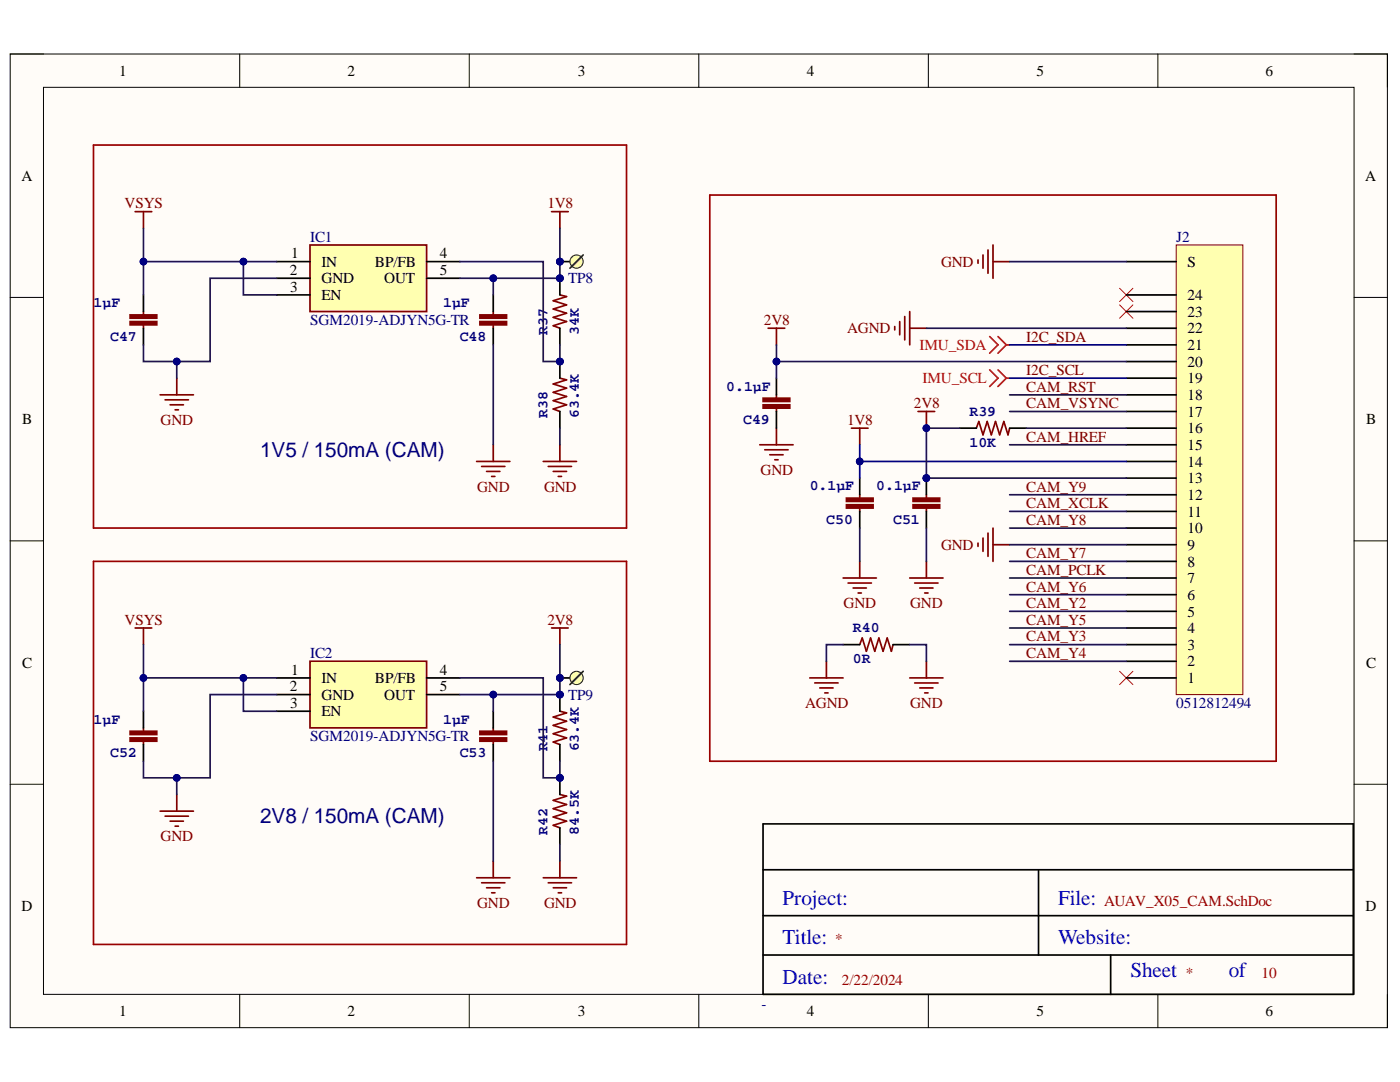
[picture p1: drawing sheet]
<svg xmlns="http://www.w3.org/2000/svg" width="279mm" height="216mm" viewBox="0 0 279 216" stroke-linecap="round" stroke-linejoin="round" font-family="sans-serif">
<defs><g id="words">
<g font-size="4.2" fill="#00f">
<text x="156.2" y="180.5">Project:</text>
<text x="211.1" y="180.5">File:</text>
<text x="156.2" y="188.4">Title:</text>
<text x="211.1" y="188.4">Website:</text>
<text x="156.2" y="196.3">Date:</text>
<text x="225.6" y="194.9">Sheet</text>
<text x="245.2" y="194.9">of</text>
</g>
<g font-size="4.1" fill="#000080">
<text x="51.9" y="91.2">1V5 / 150mA (CAM)</text>
<text x="51.9" y="164.3">2V8 / 150mA (CAM)</text>
</g>
<g font-size="3">
<text x="23.8" y="15.1">1</text>
<text x="69.3" y="15.1">2</text>
<text x="115.3" y="15.1">3</text>
<text x="161" y="15.1">4</text>
<text x="206.8" y="15.1">5</text>
<text x="252.6" y="15.1">6</text>
<text x="4.3" y="36.1">A</text>
<text x="272.5" y="36.1">A</text>
<text x="58.1" y="51.6">1</text>
<text x="64.2" y="53.3">IN</text>
<text x="74.8" y="53.3">BP/FB</text>
<text x="87.8" y="51.6">4</text>
<text x="237" y="53.3">S</text>
<text x="57.8" y="54.9">2</text>
<text x="57.9" y="58.2">3</text>
<text x="64.2" y="56.5">GND</text>
<text x="64.2" y="59.9">EN</text>
<text x="76.7" y="56.5">OUT</text>
<text x="87.8" y="54.9">5</text>
<text x="237" y="59.9">24</text>
<text x="237" y="63.2">23</text>
<text x="237" y="69.8">21</text>
<text x="237" y="66.5">22</text>
<text x="237" y="76.5">19</text>
<text x="237" y="73.2">20</text>
<text x="237" y="83.2">17</text>
<text x="237" y="79.8">18</text>
<text x="4.4" y="84.7">B</text>
<text x="237" y="89.8">15</text>
<text x="237" y="86.5">16</text>
<text x="272.6" y="84.7">B</text>
<text x="237" y="93.1">14</text>
<text x="237" y="99.7">12</text>
<text x="237" y="96.4">13</text>
<text x="237" y="106.4">10</text>
<text x="237" y="103.1">11</text>
<text x="237" y="113.1">8</text>
<text x="237" y="109.7">9</text>
<text x="237" y="119.7">6</text>
<text x="237" y="116.4">7</text>
<text x="237" y="123.1">5</text>
<text x="237" y="129.7">3</text>
<text x="237" y="126.4">4</text>
<text x="4.4" y="133.2">C</text>
<text x="57.8" y="137.9">2</text>
<text x="58.1" y="134.6">1</text>
<text x="64.2" y="136.3">IN</text>
<text x="74.8" y="136.3">BP/FB</text>
<text x="87.8" y="134.6">4</text>
<text x="87.8" y="137.9">5</text>
<text x="237" y="136.3">1</text>
<text x="237" y="133">2</text>
<text x="272.6" y="133.2">C</text>
<text x="57.9" y="141.3">3</text>
<text x="64.2" y="139.6">GND</text>
<text x="64.2" y="142.9">EN</text>
<text x="76.7" y="139.6">OUT</text>
<text x="4.3" y="181.8">D</text>
<text x="272.5" y="181.8">D</text>
<text x="23.8" y="202.8">1</text>
<text x="69.3" y="202.8">2</text>
<text x="115.3" y="202.8">3</text>
<text x="161" y="202.8">4</text>
<text x="206.8" y="202.8">5</text>
<text x="252.6" y="202.8">6</text>
</g>
<g font-size="3" fill="#800000">
<text x="24.9" y="41.6">VSYS</text>
<text x="109.3" y="41.6">1V8</text>
<text x="187.8" y="53.3">GND</text>
<text x="152.5" y="64.9">2V8</text>
<text x="169" y="66.5">AGND</text>
<text x="204.8" y="68.2">I2C_SDA</text>
<text x="204.8" y="74.8">I2C_SCL</text>
<text x="182.4" y="81.5">2V8</text>
<text x="204.8" y="78.2">CAM_RST</text>
<text x="204.8" y="81.5">CAM_VSYNC</text>
<text x="32" y="84.8">GND</text>
<text x="169" y="84.8">1V8</text>
<text x="204.8" y="88.2">CAM_HREF</text>
<text x="151.8" y="94.8">GND</text>
<text x="95.2" y="98.1">GND</text>
<text x="108.6" y="98.1">GND</text>
<text x="204.8" y="98.1">CAM_Y9</text>
<text x="204.8" y="101.4">CAM_XCLK</text>
<text x="204.8" y="104.7">CAM_Y8</text>
<text x="187.8" y="109.7">GND</text>
<text x="204.8" y="111.4">CAM_Y7</text>
<text x="204.8" y="114.7">CAM_PCLK</text>
<text x="204.8" y="118.1">CAM_Y6</text>
<text x="24.9" y="124.7">VSYS</text>
<text x="109.3" y="124.7">2V8</text>
<text x="168.4" y="121.4">GND</text>
<text x="181.6" y="121.4">GND</text>
<text x="204.8" y="121.4">CAM_Y2</text>
<text x="204.8" y="124.7">CAM_Y5</text>
<text x="204.8" y="128">CAM_Y3</text>
<text x="204.8" y="131.4">CAM_Y4</text>
<text x="160.7" y="141.3">AGND</text>
<text x="181.6" y="141.3">GND</text>
<text x="32" y="167.9">GND</text>
<text x="95.2" y="181.2">GND</text>
<text x="108.6" y="181.2">GND</text>
</g>
<g font-size="3" fill="#000080">
<text x="61.9" y="48.3">IC1</text>
<text x="234.7" y="48.3">J2</text>
<text x="113.4" y="56.5">TP8</text>
<text x="18.7" y="61.3">1µF</text>
<text x="61.9" y="64.9">SGM2019-ADJYN5G-TR</text>
<text x="88.5" y="61.3">1µF</text>
<text x="22" y="68">C47</text>
<text x="91.7" y="68">C48</text>
<text x="109.3" y="66.8" transform="rotate(-90 109.3 66.8)">R37</text>
<text x="115.5" y="66.8" transform="rotate(-90 115.5 66.8)">34K</text>
<text x="144.9" y="77.9">0.1µF</text>
<text x="109.3" y="83.4" transform="rotate(-90 109.3 83.4)">R38</text>
<text x="115.5" y="83.4" transform="rotate(-90 115.5 83.4)">63.4K</text>
<text x="193.5" y="82.9">R39</text>
<text x="148.3" y="84.5">C49</text>
<text x="193.5" y="89.2">10K</text>
<text x="161.6" y="97.8">0.1µF</text>
<text x="174.9" y="97.8">0.1µF</text>
<text x="164.9" y="104.5">C50</text>
<text x="178.3" y="104.5">C51</text>
<text x="61.9" y="131.4">IC2</text>
<text x="170.2" y="126.1">R40</text>
<text x="170.2" y="132.4">0R</text>
<text x="113.4" y="139.6">TP9</text>
<text x="234.7" y="141.3">0512812494</text>
<text x="18.7" y="144.4">1µF</text>
<text x="61.9" y="147.9">SGM2019-ADJYN5G-TR</text>
<text x="88.5" y="144.4">1µF</text>
<text x="109.3" y="149.9" transform="rotate(-90 109.3 149.9)">R41</text>
<text x="115.5" y="149.9" transform="rotate(-90 115.5 149.9)">63.4K</text>
<text x="22" y="151">C52</text>
<text x="91.7" y="151">C53</text>
<text x="109.3" y="166.5" transform="rotate(-90 109.3 166.5)">R42</text>
<text x="115.5" y="166.5" transform="rotate(-90 115.5 166.5)">84.5K</text>
<text x="152" y="201.4">-</text>
</g>
<g font-size="3" fill="#f00">
<text x="183.5" y="69.8">IMU_SDA</text>
<text x="184.1" y="76.5">IMU_SCL</text>
</g>
<g font-size="3" fill="#980000">
<text x="220.4" y="180.8">AUAV_X05_CAM.SchDoc</text>
<text x="166.7" y="188.3">*</text>
<text x="168" y="196.5">2/22/2024</text>
<text x="236.7" y="195.2">*</text>
<text x="251.7" y="195.2">10</text>
</g>
</g></defs>
<path d="M2 10.8h274.9v194.3h-274.9z" fill-rule="evenodd" fill="#fffcf8"/>
<path d="M2 10.8h274.9v194.3h-274.9z" fill="none" stroke="#000" stroke-width=".2"/>
<path d="M8.7 17.4h261.5v181h-261.5z" fill-rule="evenodd" fill="#fffcf8"/>
<g fill="none" stroke="#000" stroke-width=".2">
<path d="M2 10.8h6.7M8.7 17.4h261.5v181h-261.5zM47.8 10.8v6.6M93.7 10.8v6.6M139.5 10.8v6.6M185.3 10.8v6.6M231.1 10.8v6.6M270.2 10.8h6.7v6.6M2 59.3h6.7M270.2 59.3h6.7M2 107.9h6.7M270.2 107.9h6.7"/>
<path d="M2 156.5h6.7M270.2 156.5h6.7M47.8 198.4v6.7M93.7 198.4v6.7M139.5 198.4v6.7M185.3 198.4v6.7M231.1 198.4v6.7M276.9 198.4v6.7"/>
</g>
<path d="M223.4 57.5l2.7 2.7M226.1 57.5l-2.7 2.7M223.4 60.8l2.7 2.7M226.1 60.8l-2.7 2.7M223.4 134l2.7 2.6M226.1 134l-2.7 2.6" fill="none" stroke="#f00" stroke-width=".2"/>
<g fill="none" stroke="#800000" stroke-width=".34">
<path d="M178.6 65.2v.6M179.6 64.2v2.6M180.6 63.2v4.6M181.6 62.2v6.6M181.6 65.5h3.3M151.6 88.8h6.7M152.6 89.8h4.7M153.6 90.7h2.7M154.6 91.7h.7M155 85.4v3.4M183.2 82.1h3.3M184.9 82.1v3.3"/>
<path d="M168.3 115.3h6.6M169.2 116.3h4.7M170.3 117.3h2.6M171.2 118.3h.7M171.6 112v3.3M181.6 115.3h6.6M182.5 116.3h4.7M183.5 117.3h2.7M184.5 118.3h.7M184.9 112v3.3M195.2 108.4v.6M196.2 107.4v2.6"/>
<path d="M197.2 106.4v4.6M198.2 105.4v6.6M198.2 108.7h3.3"/>
</g>
<circle cx="184.9" cy="85.4" r=".66" fill="#000080"/>
<circle cx="184.9" cy="85.4" r=".66" fill="none" stroke="#000080" stroke-width=".2"/>
<g fill="none" stroke="#800000" stroke-width=".34">
<path d="M195.2 51.9v.6M196.2 50.9v2.6M197.2 49.9v4.6M198.2 48.9v6.6M198.2 52.2h3.3M153.3 65.5h3.3M155 65.5v3.3M155 78.8v.6M155 81.4v.7M169.9 85.4h3.3M171.6 85.4v3.4M194.8 85.4l.5-1.3 .9 2.7 .8-2.7 .8 2.7 .9-2.7 .8 2.7 .8-2.7 .9 2.7 .3-1.4"/>
<path d="M161.6 135.3h6.7M162.6 136.3h4.7M163.6 137.3h2.7M164.6 138.3h.7M164.9 131.9v3.4M172.1 127.3l-.5 1.3M172.1 127.3l.8 2.7 .8-2.7 .9 2.7 .8-2.7 .8 2.7 .9-2.7 .8 2.7 .3-1.4M181.6 135.3h6.6M182.5 136.3h4.7M183.5 137.3h2.7M184.5 138.3h.7M184.9 132v3.3"/>
</g>
<path d="M191.5 85.4h3.3M201.5 85.4h3.3M168.3 128.6h3.3M178.2 128.6h3.4" fill="none" stroke="#000" stroke-width=".34"/>
<path d="M152.3 79.4h5.3v.7h-5.3z" fill-rule="evenodd" fill="#800000"/>
<path d="M152.3 79.4h5.3v.7h-5.3z" fill="none" stroke="#800000" stroke-width=".34"/>
<path d="M152.3 80.8h5.3v.6h-5.3z" fill-rule="evenodd" fill="#800000"/>
<path d="M152.3 80.8h5.3v.6h-5.3z" fill="none" stroke="#800000" stroke-width=".34"/>
<path d="M155 75.5v3.3M155 82.1v3.3" fill="none" stroke="#000" stroke-width=".34"/>
<circle cx="184.9" cy="95.4" r=".66" fill="#000080"/>
<circle cx="184.9" cy="95.4" r=".66" fill="none" stroke="#000080" stroke-width=".2"/>
<path d="M184.9 98.7v.7M184.9 101.4v.6" fill="none" stroke="#800000" stroke-width=".34"/>
<path d="M182.2 99.4h5.3v.7h-5.3z" fill-rule="evenodd" fill="#800000"/>
<path d="M182.2 99.4h5.3v.7h-5.3z" fill="none" stroke="#800000" stroke-width=".34"/>
<path d="M182.2 100.7h5.3v.7h-5.3z" fill-rule="evenodd" fill="#800000"/>
<path d="M182.2 100.7h5.3v.7h-5.3z" fill="none" stroke="#800000" stroke-width=".34"/>
<path d="M184.9 95.4v3.3M184.9 102v3.4" fill="none" stroke="#000" stroke-width=".34"/>
<circle cx="184.9" cy="95.4" r=".66" fill="#000080"/>
<circle cx="184.9" cy="95.4" r=".66" fill="none" stroke="#000080" stroke-width=".2"/>
<path d="M171.6 98.7v.7M171.6 101.4v.6" fill="none" stroke="#800000" stroke-width=".34"/>
<path d="M168.9 99.4h5.3v.7h-5.3z" fill-rule="evenodd" fill="#800000"/>
<path d="M168.9 99.4h5.3v.7h-5.3z" fill="none" stroke="#800000" stroke-width=".34"/>
<path d="M168.9 100.7h5.3v.7h-5.3z" fill-rule="evenodd" fill="#800000"/>
<g fill="none" stroke="#800000" stroke-width=".34">
<path d="M27 42.2h3.3M28.6 42.2v3.4M110.1 42.2h3.3M111.7 42.2v3.4M32 78.8h6.6M32.9 79.8h4.7M35.3 75.5v3.3M33.9 80.8h2.7M34.9 81.8h.7M95.1 92.1h6.7M96.1 93.1h4.7M97.1 94.1h2.7"/>
<path d="M98.1 95.1h.7M98.4 88.8v3.3M108.4 92.1h6.7M109.4 93.1h4.7M110.4 94.1h2.7M111.4 95.1h.7M111.7 88.8v3.3M168.9 100.7h5.3v.7h-5.3zM27 125.3h3.3M28.6 125.3v3.3M110.1 125.3h3.3M111.7 125.3v3.3"/>
<path d="M35.3 158.5v3.4M32 161.9h6.6M32.9 162.9h4.7M33.9 163.9h2.7M34.9 164.9h.7M95.1 175.1h6.7M96.1 176.2h4.7M97.1 177.1h2.7M98.1 178.1h.7M98.4 171.8v3.3M108.4 175.1h6.7M109.4 176.2h4.7"/>
<path d="M110.4 177.1h2.7M111.4 178.1h.7M111.7 171.8v3.3"/>
</g>
<path d="M171.6 95.4v3.3M171.6 102v3.4" fill="none" stroke="#000" stroke-width=".34"/>
<circle cx="111.7" cy="55.5" r=".67" fill="#000080"/>
<circle cx="111.7" cy="55.5" r=".67" fill="none" stroke="#000080" stroke-width=".2"/>
<path d="M111.7 58.8l1.4 .4-2.7 .8 2.7 .8-2.7 .9 2.7 .8-2.7 .8 2.7 .9-2.7 .8 1.3 .5" fill="none" stroke="#800000" stroke-width=".34"/>
<path d="M111.7 55.5v3.3" fill="none" stroke="#000" stroke-width=".34"/>
<circle cx="111.7" cy="55.5" r=".67" fill="#000080"/>
<circle cx="111.7" cy="55.5" r=".67" fill="none" stroke="#000080" stroke-width=".2"/>
<path d="M111.7 65.5v3.3" fill="none" stroke="#000" stroke-width=".34"/>
<circle cx="111.7" cy="72.1" r=".67" fill="#000080"/>
<circle cx="111.7" cy="72.1" r=".67" fill="none" stroke="#000080" stroke-width=".2"/>
<path d="M111.7 75.5l1.4 .3-2.7 .8 2.7 .9-2.7 .8 2.7 .8-2.7 .8 2.7 .9-2.7 .8 1.3 .5" fill="none" stroke="#800000" stroke-width=".34"/>
<path d="M111.7 72.1v3.4" fill="none" stroke="#000" stroke-width=".34"/>
<circle cx="111.7" cy="72.1" r=".67" fill="#000080"/>
<circle cx="111.7" cy="72.1" r=".67" fill="none" stroke="#000080" stroke-width=".2"/>
<path d="M111.7 82.1v3.3" fill="none" stroke="#000" stroke-width=".34"/>
<circle cx="111.7" cy="138.6" r=".67" fill="#000080"/>
<circle cx="111.7" cy="138.6" r=".67" fill="none" stroke="#000080" stroke-width=".2"/>
<path d="M111.7 141.9l1.4 .4-2.7 .8 2.7 .8-2.7 .8 2.7 .9-2.7 .8 2.7 .8-2.7 .9 1.3 .5" fill="none" stroke="#800000" stroke-width=".34"/>
<path d="M111.7 138.6v3.3" fill="none" stroke="#000" stroke-width=".34"/>
<circle cx="111.7" cy="138.6" r=".67" fill="#000080"/>
<circle cx="111.7" cy="138.6" r=".67" fill="none" stroke="#000080" stroke-width=".2"/>
<path d="M111.7 148.6v3.3" fill="none" stroke="#000" stroke-width=".34"/>
<circle cx="111.7" cy="155.2" r=".67" fill="#000080"/>
<circle cx="111.7" cy="155.2" r=".67" fill="none" stroke="#000080" stroke-width=".2"/>
<path d="M111.7 158.5l1.4 .4-2.7 .8 2.7 .8-2.7 .9 2.7 .8-2.7 .8 2.7 .9-2.7 .8 1.3 .5" fill="none" stroke="#800000" stroke-width=".34"/>
<path d="M111.7 155.2v3.3" fill="none" stroke="#000" stroke-width=".34"/>
<circle cx="111.7" cy="155.2" r=".67" fill="#000080"/>
<circle cx="111.7" cy="155.2" r=".67" fill="none" stroke="#000080" stroke-width=".2"/>
<path d="M111.7 165.2v3.3" fill="none" stroke="#000" stroke-width=".34"/>
<path d="M61.9 48.9h23.2v13.3h-23.2z" fill-rule="evenodd" fill="#ffffb0"/>
<path d="M61.9 48.9h23.2v13.3h-23.2z" fill="none" stroke="#800000" stroke-width=".34"/>
<path d="M55.2 52.2h6.7M55.2 55.5h6.7M55.2 58.8h6.7M85.1 52.2h6.7M85.1 55.5h6.7" fill="none" stroke="#000" stroke-width=".34"/>
<path d="M61.9 131.9h23.2v13.3h-23.2z" fill-rule="evenodd" fill="#ffffb0"/>
<path d="M28.6 62.2v.6M28.6 64.8v.7M61.9 131.9h23.2v13.3h-23.2z" fill="none" stroke="#800000" stroke-width=".34"/>
<path d="M55.2 135.3h6.7M55.2 138.6h6.7M85.1 135.3h6.7M85.1 138.6h6.7M55.2 141.9h6.7" fill="none" stroke="#000" stroke-width=".34"/>
<path d="M18.7 28.9h106.3v76.5h-106.3zM141.7 38.9h113v113h-113zM18.7 112h106.3v76.4h-106.3z" fill="none" stroke="#980000" stroke-width=".34"/>
<path d="M26 62.8h5.3v.7h-5.3z" fill-rule="evenodd" fill="#800000"/>
<path d="M26 62.8h5.3v.7h-5.3z" fill="none" stroke="#800000" stroke-width=".34"/>
<path d="M26 64.2h5.3v.6h-5.3z" fill-rule="evenodd" fill="#800000"/>
<path d="M26 64.2h5.3v.6h-5.3zM98.4 62.2v.6M98.4 64.8v.7" fill="none" stroke="#800000" stroke-width=".34"/>
<path d="M28.6 58.8v3.4M28.6 65.5v3.3" fill="none" stroke="#000" stroke-width=".34"/>
<path d="M95.8 62.8h5.3v.7h-5.3z" fill-rule="evenodd" fill="#800000"/>
<path d="M95.8 62.8h5.3v.7h-5.3z" fill="none" stroke="#800000" stroke-width=".34"/>
<path d="M95.8 64.2h5.3v.6h-5.3z" fill-rule="evenodd" fill="#800000"/>
<path d="M95.8 64.2h5.3v.6h-5.3zM28.6 145.2v.7M28.6 147.9v.7" fill="none" stroke="#800000" stroke-width=".34"/>
<path d="M98.4 58.8v3.4M98.4 65.5v3.3" fill="none" stroke="#000" stroke-width=".34"/>
<path d="M26 145.9h5.3v.7h-5.3z" fill-rule="evenodd" fill="#800000"/>
<path d="M26 145.9h5.3v.7h-5.3z" fill="none" stroke="#800000" stroke-width=".34"/>
<path d="M26 147.2h5.3v.7h-5.3z" fill-rule="evenodd" fill="#800000"/>
<path d="M26 147.2h5.3v.7h-5.3zM98.4 145.2v.7M98.4 147.9v.7" fill="none" stroke="#800000" stroke-width=".34"/>
<path d="M28.6 141.9v3.3M28.6 148.6v3.3" fill="none" stroke="#000" stroke-width=".34"/>
<path d="M95.8 145.9h5.3v.7h-5.3z" fill-rule="evenodd" fill="#800000"/>
<path d="M95.8 145.9h5.3v.7h-5.3z" fill="none" stroke="#800000" stroke-width=".34"/>
<path d="M95.8 147.2h5.3v.7h-5.3z" fill-rule="evenodd" fill="#800000"/>
<path d="M95.8 147.2h5.3v.7h-5.3z" fill="none" stroke="#800000" stroke-width=".34"/>
<path d="M98.4 141.9v3.3M98.4 148.6v3.3" fill="none" stroke="#000" stroke-width=".34"/>
<path d="M234.7 48.9h13.3v89.7h-13.3z" fill-rule="evenodd" fill="#ffffb0"/>
<path d="M234.7 48.9h13.3v89.7h-13.3z" fill="none" stroke="#800000" stroke-width=".2"/>
<g fill="none" stroke="#000" stroke-width=".34">
<path d="M224.8 58.9h9.9M224.8 52.2h9.9M224.8 78.8h9.9M224.8 75.5h9.9M224.8 72.1h9.9M224.8 68.8h9.9M224.8 65.5h9.9M224.8 62.2h9.9M224.8 98.7h9.9M224.8 95.4h9.9M224.8 92.1h9.9M224.8 88.8h9.9"/>
<path d="M224.8 85.4h9.9M224.8 82.1h9.9M224.8 118.7h9.9M224.8 115.3h9.9M224.8 112h9.9M224.8 108.7h9.9M224.8 105.4h9.9M224.8 102h9.9M224.8 135.3h9.9M224.8 132h9.9M224.8 128.6h9.9M224.8 125.3h9.9"/>
<path d="M224.8 122h9.9"/>
</g>
<path d="M197.5 67.2l1.7 1.6-1.7 1.7M197.5 73.8l1.7 1.7-1.7 1.6M199.2 67.2l1.6 1.6M199.2 73.8l1.6 1.7M200.8 68.8l-1.6 1.7M200.8 68.8h.7M200.8 75.5l-1.6 1.6M200.8 75.5h.7" fill="none" stroke="#f00" stroke-width=".34"/>
<path d="M184.9 105.4v6.6M55.2 138.6h-13.3v16.6h-13.3v-3.3" fill="none" stroke="#20124d" stroke-width=".34"/>
<circle cx="35.3" cy="155.2" r=".66" fill="#000080"/>
<circle cx="35.3" cy="155.2" r=".66" fill="none" stroke="#000080" stroke-width=".2"/>
<path d="M28.6 128.6v6.7h26.6" fill="none" stroke="#20124d" stroke-width=".34"/>
<circle cx="48.6" cy="135.3" r=".67" fill="#000080"/>
<circle cx="48.6" cy="135.3" r=".67" fill="none" stroke="#000080" stroke-width=".2"/>
<circle cx="28.6" cy="135.3" r=".66" fill="#000080"/>
<circle cx="28.6" cy="135.3" r=".66" fill="none" stroke="#000080" stroke-width=".2"/>
<path d="M55.2 55.5h-13.3v16.6h-13.3v-3.3" fill="none" stroke="#20124d" stroke-width=".34"/>
<circle cx="35.3" cy="72.1" r=".66" fill="#000080"/>
<circle cx="35.3" cy="72.1" r=".66" fill="none" stroke="#000080" stroke-width=".2"/>
<path d="M28.6 45.6v6.6h26.6" fill="none" stroke="#20124d" stroke-width=".34"/>
<circle cx="48.6" cy="52.2" r=".67" fill="#000080"/>
<circle cx="48.6" cy="52.2" r=".67" fill="none" stroke="#000080" stroke-width=".2"/>
<circle cx="28.6" cy="52.2" r=".66" fill="#000080"/>
<circle cx="28.6" cy="52.2" r=".66" fill="none" stroke="#000080" stroke-width=".2"/>
<path d="M48.6 135.3v6.6h6.6" fill="none" stroke="#20124d" stroke-width=".34"/>
<circle cx="48.6" cy="135.3" r=".67" fill="#000080"/>
<circle cx="48.6" cy="135.3" r=".67" fill="none" stroke="#000080" stroke-width=".2"/>
<path d="M48.6 52.2v6.6h6.6" fill="none" stroke="#20124d" stroke-width=".34"/>
<circle cx="48.6" cy="52.2" r=".67" fill="#000080"/>
<circle cx="48.6" cy="52.2" r=".67" fill="none" stroke="#000080" stroke-width=".2"/>
<path d="M111.7 128.6v10h-19.9" fill="none" stroke="#20124d" stroke-width=".34"/>
<circle cx="98.4" cy="138.6" r=".67" fill="#000080"/>
<circle cx="98.4" cy="138.6" r=".67" fill="none" stroke="#000080" stroke-width=".2"/>
<circle cx="111.7" cy="138.6" r=".67" fill="#000080"/>
<circle cx="111.7" cy="138.6" r=".67" fill="none" stroke="#000080" stroke-width=".2"/>
<circle cx="111.7" cy="135.3" r=".67" fill="#000080"/>
<circle cx="111.7" cy="135.3" r=".67" fill="none" stroke="#000080" stroke-width=".2"/>
<path d="M91.8 135.3h16.6v19.9h3.3v-3.3" fill="none" stroke="#20124d" stroke-width=".34"/>
<circle cx="111.7" cy="155.2" r=".67" fill="#000080"/>
<circle cx="111.7" cy="155.2" r=".67" fill="none" stroke="#000080" stroke-width=".2"/>
<path d="M111.7 45.6v9.9h-19.9" fill="none" stroke="#20124d" stroke-width=".34"/>
<circle cx="98.4" cy="55.5" r=".67" fill="#000080"/>
<circle cx="98.4" cy="55.5" r=".67" fill="none" stroke="#000080" stroke-width=".2"/>
<circle cx="111.7" cy="55.5" r=".67" fill="#000080"/>
<circle cx="111.7" cy="55.5" r=".67" fill="none" stroke="#000080" stroke-width=".2"/>
<circle cx="111.7" cy="52.2" r=".67" fill="#000080"/>
<circle cx="111.7" cy="52.2" r=".67" fill="none" stroke="#000080" stroke-width=".2"/>
<path d="M91.8 52.2h16.6v19.9h3.3v-3.3" fill="none" stroke="#20124d" stroke-width=".34"/>
<circle cx="111.7" cy="72.1" r=".67" fill="#000080"/>
<circle cx="111.7" cy="72.1" r=".67" fill="none" stroke="#000080" stroke-width=".2"/>
<path d="M155 68.8v3.3h69.8" fill="none" stroke="#20124d" stroke-width=".34"/>
<circle cx="155" cy="72.1" r=".66" fill="#000080"/>
<circle cx="155" cy="72.1" r=".66" fill="none" stroke="#000080" stroke-width=".2"/>
<path d="M168.3 128.6h-3.4v3.3" fill="none" stroke="#20124d" stroke-width=".34"/>
<path d="M171.6 88.8v3.3h53.2" fill="none" stroke="#000080" stroke-width=".34"/>
<circle cx="171.6" cy="92.1" r=".66" fill="#000080"/>
<circle cx="171.6" cy="92.1" r=".66" fill="none" stroke="#000080" stroke-width=".2"/>
<path d="M191.5 85.4h-6.6v10h39.9M181.6 128.6h3.3v3.4" fill="none" stroke="#20124d" stroke-width=".34"/>
<circle cx="184.9" cy="95.4" r=".66" fill="#000080"/>
<circle cx="184.9" cy="95.4" r=".66" fill="none" stroke="#000080" stroke-width=".2"/>
<circle cx="184.9" cy="85.4" r=".66" fill="#000080"/>
<circle cx="184.9" cy="85.4" r=".66" fill="none" stroke="#000080" stroke-width=".2"/>
<g fill="none" stroke="#20124d" stroke-width=".34">
<path d="M201.5 52.2h23.3M184.9 65.5h39.9M201.5 78.8h23.3M201.5 98.7h23.3M201.5 88.8h23.3M201.5 82.1h23.3M204.8 85.4h20M201.5 118.7h23.3M201.5 115.3h23.3M201.5 112h23.3M201.5 108.7h23.3M201.5 105.4h23.3"/>
<path d="M201.5 102h23.3M28.6 135.3v6.6M201.5 132h23.3M201.5 128.6h23.3M201.5 125.3h23.3M201.5 122h23.3"/>
</g>
<circle cx="28.6" cy="135.3" r=".66" fill="#000080"/>
<circle cx="28.6" cy="135.3" r=".66" fill="none" stroke="#000080" stroke-width=".2"/>
<path d="M28.6 52.2v6.6" fill="none" stroke="#20124d" stroke-width=".34"/>
<circle cx="28.6" cy="52.2" r=".66" fill="#000080"/>
<circle cx="28.6" cy="52.2" r=".66" fill="none" stroke="#000080" stroke-width=".2"/>
<path d="M35.3 155.2v3.3" fill="none" stroke="#20124d" stroke-width=".34"/>
<circle cx="35.3" cy="155.2" r=".66" fill="#000080"/>
<circle cx="35.3" cy="155.2" r=".66" fill="none" stroke="#000080" stroke-width=".2"/>
<path d="M35.3 72.1v3.4" fill="none" stroke="#20124d" stroke-width=".34"/>
<circle cx="35.3" cy="72.1" r=".66" fill="#000080"/>
<circle cx="35.3" cy="72.1" r=".66" fill="none" stroke="#000080" stroke-width=".2"/>
<path d="M98.4 138.6v3.3M98.4 151.9v19.9" fill="none" stroke="#20124d" stroke-width=".34"/>
<circle cx="98.4" cy="138.6" r=".67" fill="#000080"/>
<circle cx="98.4" cy="138.6" r=".67" fill="none" stroke="#000080" stroke-width=".2"/>
<path d="M98.4 55.5v3.3M98.4 68.8v20" fill="none" stroke="#20124d" stroke-width=".34"/>
<circle cx="98.4" cy="55.5" r=".67" fill="#000080"/>
<circle cx="98.4" cy="55.5" r=".67" fill="none" stroke="#000080" stroke-width=".2"/>
<path d="M155 72.1v3.4M111.7 85.4v3.4M111.7 168.5v3.3" fill="none" stroke="#20124d" stroke-width=".34"/>
<circle cx="155" cy="72.1" r=".66" fill="#000080"/>
<circle cx="155" cy="72.1" r=".66" fill="none" stroke="#000080" stroke-width=".2"/>
<path d="M171.6 105.4v6.6" fill="none" stroke="#20124d" stroke-width=".34"/>
<path d="M171.6 92.1v3.3" fill="none" stroke="#000080" stroke-width=".34"/>
<circle cx="171.6" cy="92.1" r=".66" fill="#000080"/>
<circle cx="171.6" cy="92.1" r=".66" fill="none" stroke="#000080" stroke-width=".2"/>
<path d="M201.5 68.8h23.3M201.5 75.5h23.3" fill="none" stroke="#000080" stroke-width=".34"/>
<circle cx="111.7" cy="52.2" r=".67" fill="#000080"/>
<circle cx="111.7" cy="52.2" r=".67" fill="none" stroke="#000080" stroke-width=".2"/>
<path d="M111.7 52.2h3.4" fill="none" stroke="#000" stroke-width=".34"/>
<circle cx="111.7" cy="52.2" r=".67" fill="#000080"/>
<circle cx="111.7" cy="52.2" r=".67" fill="none" stroke="#000080" stroke-width=".2"/>
<circle cx="115.1" cy="52.2" r="1.33" fill="#e7ec73"/>
<circle cx="115.1" cy="52.2" r="1.33" fill="none" stroke="#183e00" stroke-width=".2"/>
<path d="M116.4 50.9l-2.7 2.6" fill="none" stroke="#172721" stroke-width=".34"/>
<circle cx="111.7" cy="135.3" r=".67" fill="#000080"/>
<circle cx="111.7" cy="135.3" r=".67" fill="none" stroke="#000080" stroke-width=".2"/>
<path d="M111.7 135.3h3.4" fill="none" stroke="#000" stroke-width=".34"/>
<circle cx="111.7" cy="135.3" r=".67" fill="#000080"/>
<circle cx="111.7" cy="135.3" r=".67" fill="none" stroke="#000080" stroke-width=".2"/>
<circle cx="115.1" cy="135.3" r="1.33" fill="#e7ec73"/>
<circle cx="115.1" cy="135.3" r="1.33" fill="none" stroke="#183e00" stroke-width=".2"/>
<path d="M116.4 133.9l-2.7 2.7" fill="none" stroke="#172721" stroke-width=".34"/>
<path d="M152.3 164.4h117.8v34h-117.8zM152.3 173.6h117.8M207.3 173.6v17M152.3 190.6h117.8M152.3 182.7h117.8M221.7 190.6v7.8" fill="none" stroke="#000" stroke-width=".34"/>
<use href="#words"/>
</svg>
